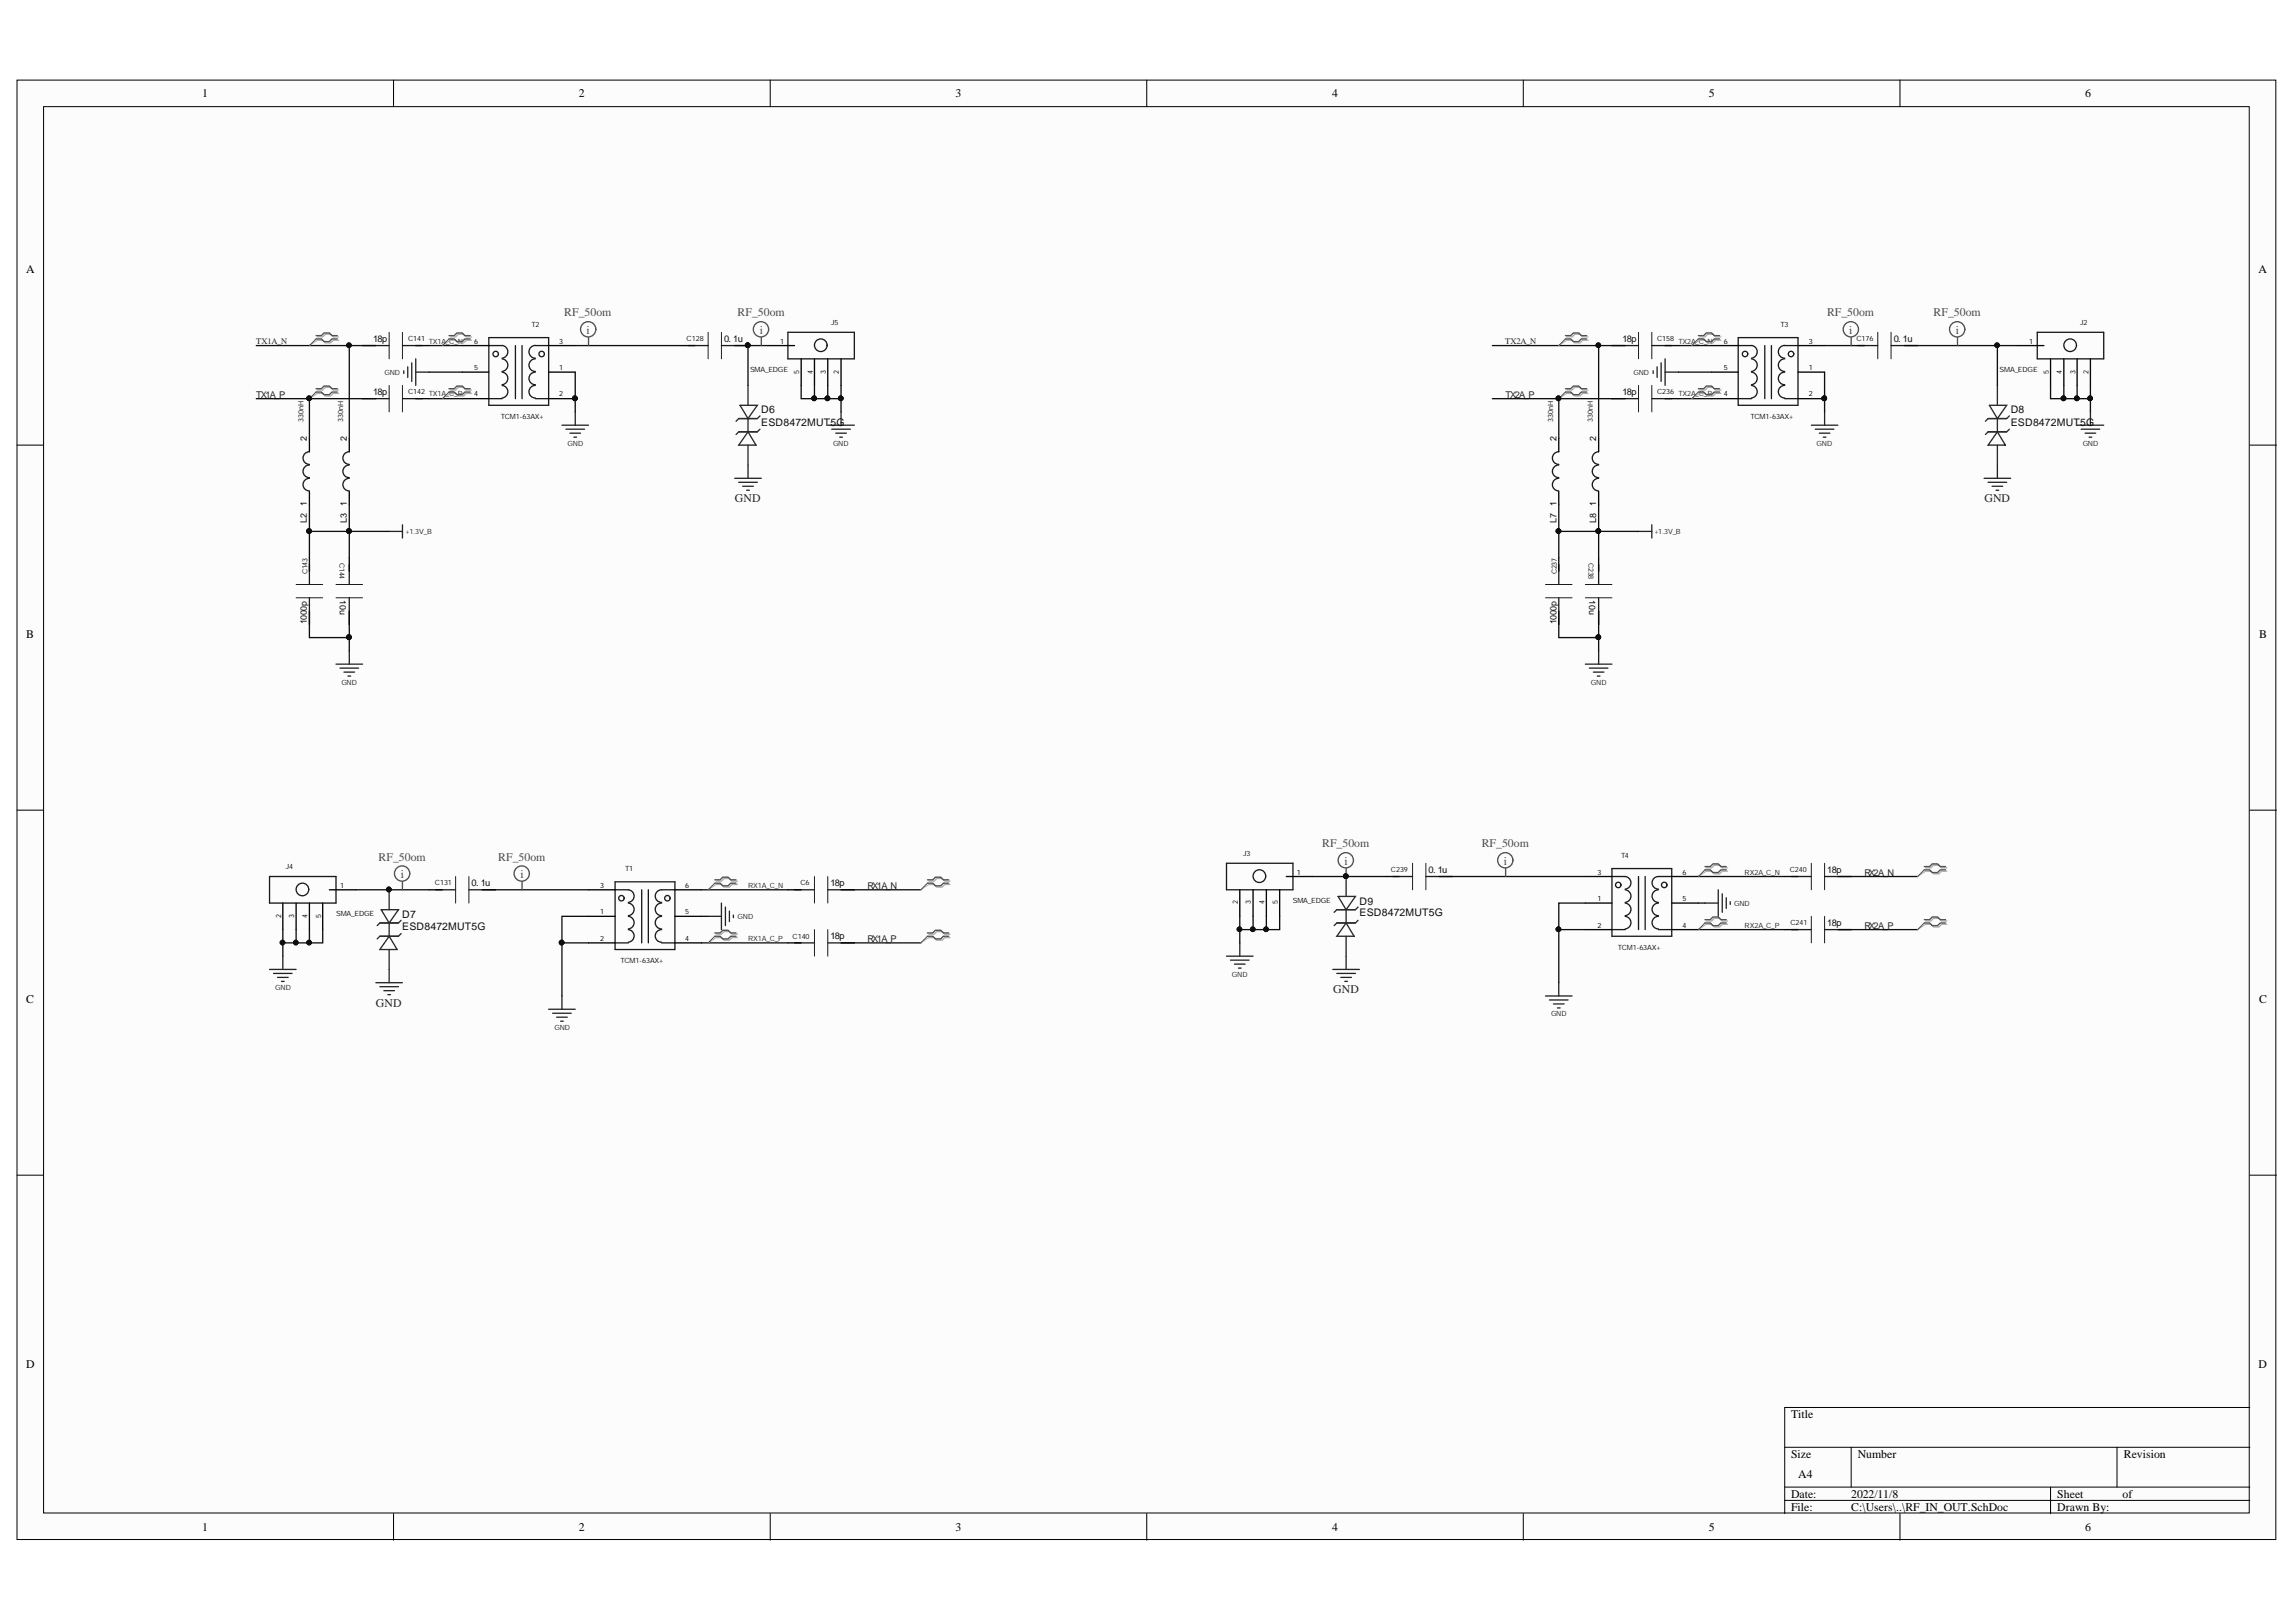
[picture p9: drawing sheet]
<svg xmlns="http://www.w3.org/2000/svg" width="297mm" height="210mm" viewBox="0 0 297 210" stroke-linecap="round" stroke-linejoin="round" font-family="sans-serif">
<defs><g id="words">
<g font-size="1.5">
<text x="26.1" y="12.6">1</text>
<text x="74.9" y="12.6">2</text>
<text x="123.6" y="12.6">3</text>
<text x="172.3" y="12.6">4</text>
<text x="221.1" y="12.6">5</text>
<text x="269.8" y="12.6">6</text>
<text x="3.4" y="35.3">A</text>
<text x="292.2" y="35.3">A</text>
<text x="3.4" y="82.6">B</text>
<text x="292.3" y="82.6">B</text>
<text x="3.4" y="129.8">C</text>
<text x="292.3" y="129.8">C</text>
<text x="3.4" y="177.1">D</text>
<text x="292.2" y="177.1">D</text>
<text x="231.7" y="183.5">Title</text>
<text x="231.7" y="188.7">Size</text>
<text x="232.6" y="191.3">A4</text>
<text x="240.3" y="188.7">Number</text>
<text x="274.8" y="188.7">Revision</text>
<text x="231.7" y="193.8">Date:</text>
<text x="231.7" y="195.5">File:</text>
<text x="239.5" y="193.8">2022/11/8</text>
<text x="239.5" y="195.5">C:\Users\..\RF_IN_OUT.SchDoc</text>
<text x="266.1" y="193.8">Sheet</text>
<text x="266.1" y="195.5">Drawn By:</text>
<text x="274.6" y="193.8">of</text>
<text x="26.1" y="198.1">1</text>
<text x="74.9" y="198.1">2</text>
<text x="123.6" y="198.1">3</text>
<text x="172.3" y="198.1">4</text>
<text x="221.1" y="198.1">5</text>
<text x="269.8" y="198.1">6</text>
</g>
<g font-size="1.5" fill="#4c4c4c">
<text x="73" y="40.9">RF_50om</text>
<text x="95.4" y="40.9">RF_50om</text>
<text x="236.4" y="40.9">RF_50om</text>
<text x="250.2" y="40.9">RF_50om</text>
<text x="75.9" y="43.2">i</text>
<text x="98.3" y="43.2">i</text>
<text x="239.2" y="43.2">i</text>
<text x="253" y="43.2">i</text>
<text x="49" y="111.4">RF_50om</text>
<text x="51.9" y="113.6">i</text>
<text x="64.5" y="111.4">RF_50om</text>
<text x="67.3" y="113.6">i</text>
<text x="171.1" y="109.6">RF_50om</text>
<text x="173.9" y="111.9">i</text>
<text x="191.7" y="109.6">RF_50om</text>
<text x="194.6" y="111.9">i</text>
</g>
<g font-size="1.5" fill="#262626">
<text x="95.1" y="65">GND</text>
<text x="256.8" y="65">GND</text>
<text x="48.6" y="130.3">GND</text>
<text x="172.5" y="128.6">GND</text>
</g>
<g font-size="1.4" fill="#0e0e0e">
<text x="98.5" y="53.5">D6</text>
<text x="260.1" y="53.5">D8</text>
<text x="98.5" y="55.1">ESD8472MUT5G</text>
<text x="260.1" y="55.1">ESD8472MUT5G</text>
<text x="52" y="118.8">D7</text>
<text x="175.9" y="117.1">D9</text>
<text x="175.9" y="118.6">ESD8472MUT5G</text>
<text x="52" y="120.4">ESD8472MUT5G</text>
</g>
<g font-size="1.2" fill="#0e0e0e">
<text x="48.3" y="44.3">18p</text>
<text x="93.7" y="44.3">0. 1u</text>
<text x="209.9" y="44.3">18p</text>
<text x="245" y="44.3">0. 1u</text>
<text x="48.3" y="51.2">18p</text>
<text x="209.9" y="51.2">18p</text>
<text x="39.7" y="67.6" transform="rotate(-90 39.7 67.6)">L2</text>
<text x="44.9" y="67.6" transform="rotate(-90 44.9 67.6)">L3</text>
<text x="201.3" y="67.6" transform="rotate(-90 201.3 67.6)">L7</text>
<text x="206.5" y="67.6" transform="rotate(-90 206.5 67.6)">L8</text>
<text x="44" y="77.7" transform="rotate(90 44 77.7)">10u</text>
<text x="205.6" y="77.7" transform="rotate(90 205.6 77.7)">10u</text>
<text x="39.7" y="80.8" transform="rotate(-90 39.7 80.8)">1000p</text>
<text x="201.3" y="80.8" transform="rotate(-90 201.3 80.8)">1000p</text>
<text x="184.8" y="113">0. 1u</text>
<text x="236.4" y="113">18p</text>
<text x="61" y="114.7">0. 1u</text>
<text x="107.4" y="114.7">18p</text>
<text x="236.4" y="119.9">18p</text>
<text x="107.4" y="121.6">18p</text>
</g>
<g font-size="1.2" fill="#262626">
<text x="33.2" y="51.5">TX1A_P</text>
<text x="194.8" y="51.5">TX2A_P</text>
<text x="241.2" y="113.3">RX2A_N</text>
<text x="112.2" y="115.1">RX1A_N</text>
<text x="112.2" y="121.9">RX1A_P</text>
<text x="241.2" y="120.2">RX2A_P</text>
</g>
<g font-size="1.2">
<text x="39.7" y="57.1" transform="rotate(-90 39.7 57.1)">2</text>
<text x="44.9" y="57.1" transform="rotate(-90 44.9 57.1)">2</text>
<text x="201.3" y="57.1" transform="rotate(-90 201.3 57.1)">2</text>
<text x="206.5" y="57.1" transform="rotate(-90 206.5 57.1)">2</text>
<text x="39.7" y="65.5" transform="rotate(-90 39.7 65.5)">1</text>
<text x="44.9" y="65.5" transform="rotate(-90 44.9 65.5)">1</text>
<text x="201.3" y="65.5" transform="rotate(-90 201.3 65.5)">1</text>
<text x="206.5" y="65.5" transform="rotate(-90 206.5 65.5)">1</text>
</g>
<g font-size="1.1" fill="#262626">
<text x="33.2" y="44.5">TX1A_N</text>
<text x="194.7" y="44.5">TX2A_N</text>
</g>
<g font-size=".9" fill="#0e0e0e">
<text x="52.8" y="44.1">C141</text>
<text x="68.8" y="42.3">T2</text>
<text x="88.8" y="44.1">C128</text>
<text x="107.5" y="42.1">J5</text>
<text x="214.4" y="44.1">C158</text>
<text x="230.4" y="42.3">T3</text>
<text x="240.2" y="44.1">C176</text>
<text x="269.1" y="42.1">J2</text>
<text x="52.8" y="51">C142</text>
<text x="97" y="48.1">SMA_EDGE</text>
<text x="214.4" y="51">C236</text>
<text x="258.7" y="48.1">SMA_EDGE</text>
<text x="39.3" y="54.6" transform="rotate(-90 39.3 54.6)">330nH</text>
<text x="44.4" y="54.6" transform="rotate(-90 44.4 54.6)">330nH</text>
<text x="64.8" y="54.3">TCM1-63AX+</text>
<text x="200.9" y="54.6" transform="rotate(-90 200.9 54.6)">330nH</text>
<text x="206.1" y="54.6" transform="rotate(-90 206.1 54.6)">330nH</text>
<text x="226.5" y="54.3">TCM1-63AX+</text>
<text x="39.8" y="74.3" transform="rotate(-90 39.8 74.3)">C143</text>
<text x="43.9" y="72.9" transform="rotate(90 43.9 72.9)">C144</text>
<text x="201.4" y="74.3" transform="rotate(-90 201.4 74.3)">C237</text>
<text x="205.5" y="72.9" transform="rotate(90 205.5 72.9)">C238</text>
<text x="37" y="112.5">J4</text>
<text x="80.9" y="112.7">T1</text>
<text x="160.8" y="110.8">J3</text>
<text x="179.9" y="112.8">C239</text>
<text x="209.7" y="111">T4</text>
<text x="231.5" y="112.8">C240</text>
<text x="43.5" y="118.5">SMA_EDGE</text>
<text x="56.3" y="114.5">C131</text>
<text x="103.5" y="114.5">C6</text>
<text x="167.3" y="116.8">SMA_EDGE</text>
<text x="231.6" y="119.7">C241</text>
<text x="80.3" y="124.7">TCM1-63AX+</text>
<text x="102.5" y="121.5">C140</text>
<text x="209.3" y="123">TCM1-63AX+</text>
</g>
<g font-size=".9" fill="#262626">
<text x="55.5" y="44.5">TX1A_C_N</text>
<text x="217.2" y="44.5">TX2A_C_N</text>
<text x="49.7" y="48.5">GND</text>
<text x="55.5" y="51.3">TX1A_C_P</text>
<text x="211.3" y="48.5">GND</text>
<text x="217.2" y="51.3">TX2A_C_P</text>
<text x="73.4" y="57.7">GND</text>
<text x="107.8" y="57.7">GND</text>
<text x="235" y="57.7">GND</text>
<text x="269.4" y="57.7">GND</text>
<text x="52.5" y="69.1">+1.3V_B</text>
<text x="214" y="69.1">+1.3V_B</text>
<text x="44.2" y="88.6">GND</text>
<text x="205.8" y="88.6">GND</text>
<text x="225.7" y="113.2">RX2A_C_N</text>
<text x="95.4" y="118.9">GND</text>
<text x="96.8" y="114.9">RX1A_C_N</text>
<text x="224.4" y="117.2">GND</text>
<text x="96.8" y="121.8">RX1A_C_P</text>
<text x="225.7" y="120">RX2A_C_P</text>
<text x="35.6" y="128.1">GND</text>
<text x="159.4" y="126.5">GND</text>
<text x="200.7" y="131.5">GND</text>
<text x="71.7" y="133.3">GND</text>
</g>
<g font-size=".9">
<text x="61.3" y="47.9">5</text>
<text x="61.3" y="44.5">6</text>
<text x="72.3" y="44.5">3</text>
<text x="72.3" y="47.9">1</text>
<text x="100.9" y="44.5">1</text>
<text x="223" y="47.9">5</text>
<text x="223" y="44.5">6</text>
<text x="234" y="44.5">3</text>
<text x="234" y="47.9">1</text>
<text x="262.5" y="44.5">1</text>
<text x="61.3" y="51.3">4</text>
<text x="72.3" y="51.3">2</text>
<text x="103.4" y="48.3" transform="rotate(-90 103.4 48.3)">5</text>
<text x="105.2" y="48.3" transform="rotate(-90 105.2 48.3)">4</text>
<text x="106.8" y="48.3" transform="rotate(-90 106.8 48.3)">3</text>
<text x="108.5" y="48.3" transform="rotate(-90 108.5 48.3)">2</text>
<text x="223" y="51.3">4</text>
<text x="234" y="51.3">2</text>
<text x="265" y="48.3" transform="rotate(-90 265 48.3)">5</text>
<text x="266.7" y="48.3" transform="rotate(-90 266.7 48.3)">4</text>
<text x="268.5" y="48.3" transform="rotate(-90 268.5 48.3)">3</text>
<text x="270.2" y="48.3" transform="rotate(-90 270.2 48.3)">2</text>
<text x="167.8" y="113.2">1</text>
<text x="206.7" y="113.2">3</text>
<text x="217.7" y="113.2">6</text>
<text x="36.4" y="118.8" transform="rotate(-90 36.4 118.8)">2</text>
<text x="38.1" y="118.8" transform="rotate(-90 38.1 118.8)">3</text>
<text x="39.8" y="118.8" transform="rotate(-90 39.8 118.8)">4</text>
<text x="41.5" y="118.8" transform="rotate(-90 41.5 118.8)">5</text>
<text x="44" y="114.9">1</text>
<text x="77.7" y="114.9">3</text>
<text x="77.7" y="118.3">1</text>
<text x="88.7" y="118.3">5</text>
<text x="88.7" y="114.9">6</text>
<text x="160.1" y="117" transform="rotate(-90 160.1 117)">2</text>
<text x="161.8" y="117" transform="rotate(-90 161.8 117)">3</text>
<text x="163.6" y="117" transform="rotate(-90 163.6 117)">4</text>
<text x="165.3" y="117" transform="rotate(-90 165.3 117)">5</text>
<text x="206.7" y="116.6">1</text>
<text x="217.7" y="116.6">5</text>
<text x="77.7" y="121.8">2</text>
<text x="88.7" y="121.8">4</text>
<text x="206.7" y="120">2</text>
<text x="217.7" y="120">4</text>
</g>
</g></defs>
<g fill="#fcfcfc" stroke="#000" stroke-width=".13">
<path d="M2.2 10.4h292.2v188.8h-292.2z"/>
<path d="M5.6 13.8h285.4v182h-285.4z"/>
</g>
<g fill="none" stroke="#000" stroke-width=".13">
<path d="M50.9 10.4v3.4M99.6 10.4v3.4M148.4 10.4v3.4M197.1 10.4v3.4M245.8 10.4v3.4M2.2 57.6h3.4M291.1 57.6h3.4M2.2 104.8h3.4M291.1 104.8h3.4M2.2 152.1h3.4M291.1 152.1h3.4M50.9 195.9v3.4"/>
<path d="M99.6 195.9v3.4M148.4 195.9v3.4M197.1 195.9v3.4M230.9 187.3h60.2M230.9 192.4h60.2M230.9 194.2h60.2M239.5 187.3v5.1M245.8 195.9v3.4M265.3 192.4v3.5M273.9 187.3v5.1M291.1 182.1h-60.2v13.8"/>
</g>
<g fill="none" stroke="#1c1c1c" stroke-width=".17">
<path d="M40 58.5a.82 .82 0 0 0-.8 .8 .82 .82 0 0 0 .8 .8M45.2 58.5a.82 .82 0 0 0-.8 .8 .82 .82 0 0 0 .8 .8M46.9 51.6h3.4M46.9 44.7h3.4M52.1 51.6h2.5M52.1 44.7h2.5M63.2 51.6h1.8M63.2 44.7h1.8M63.2 43.7h7.8v8.8h-7.8zM65 49.9a.82 .82 0 0 1 .7 .8 .82 .82 0 0 1-.7 .8M65 48.2a.82 .82 0 0 1 .7 .8 .82 .82 0 0 1-.7 .8M65 46.4a.82 .82 0 0 1 .7 .9 .82 .82 0 0 1-.7 .8"/>
<path d="M65 44.7a.83 .83 0 0 1 .7 .8 .83 .83 0 0 1-.7 .8M66.7 44.7v6.9M67.5 44.7v6.9M69.3 48.2a.82 .82 0 0 0-.9 .8 .82 .82 0 0 0 .9 .8M69.3 49.9a.82 .82 0 0 0-.9 .8 .82 .82 0 0 0 .9 .8M69.3 46.4a.82 .82 0 0 0-.9 .9 .82 .82 0 0 0 .9 .8M69.3 51.6h1.7M69.3 44.7h1.7M69.3 44.7a.82 .82 0 0 0-.9 .8 .82 .82 0 0 0 .9 .9M89 44.7h2.6M93.3 44.7h3.5M101.9 43h8.6v3.4h-8.6z"/>
<path d="M201.7 58.5a.82 .82 0 0 0-.9 .8 .82 .82 0 0 0 .9 .8M206.8 58.5a.82 .82 0 0 0-.8 .8 .82 .82 0 0 0 .8 .8M208.5 51.6h3.5M208.5 44.7h3.5M213.7 51.6h2.6M213.7 44.7h2.6M224.9 51.6h1.7M224.9 44.7h1.7M224.9 43.7h7.7v8.8h-7.7zM226.6 49.9a.82 .82 0 0 1 .7 .8 .82 .82 0 0 1-.7 .8M226.6 48.2a.82 .82 0 0 1 .7 .8 .82 .82 0 0 1-.7 .8M226.6 46.4a.82 .82 0 0 1 .7 .9 .82 .82 0 0 1-.7 .8"/>
<path d="M226.6 44.7a.83 .83 0 0 1 .7 .8 .83 .83 0 0 1-.7 .8M228.3 44.7v6.9M229.2 44.7v6.9M230.9 48.2a.82 .82 0 0 0-.8 .8 .82 .82 0 0 0 .8 .8M230.9 49.9a.82 .82 0 0 0-.8 .8 .82 .82 0 0 0 .8 .8M230.9 46.4a.82 .82 0 0 0-.8 .9 .82 .82 0 0 0 .8 .8M230.9 51.6h1.7M230.9 44.7h1.7M230.9 44.7a.82 .82 0 0 0-.8 .8 .82 .82 0 0 0 .8 .9M240.4 44.7h2.5M244.6 44.7h3.5M263.6 43h8.6v3.4h-8.6z"/>
<path d="M40 61.9a.82 .82 0 0 0-.8 .8 .82 .82 0 0 0 .8 .8M40 60.2a.82 .82 0 0 0-.8 .8 .82 .82 0 0 0 .8 .8M40 73.1v2.5M40 77.4v3.4M45.2 61.9a.82 .82 0 0 0-.8 .8 .82 .82 0 0 0 .8 .8M45.2 60.2a.82 .82 0 0 0-.8 .8 .82 .82 0 0 0 .8 .8M45.2 73.1v2.5M45.2 77.4v3.4M201.7 61.9a.82 .82 0 0 0-.9 .8 .82 .82 0 0 0 .9 .8M201.7 60.2a.82 .82 0 0 0-.9 .8 .82 .82 0 0 0 .9 .8M201.7 73.1v2.5M201.7 77.4v3.4"/>
<path d="M206.8 61.9a.82 .82 0 0 0-.8 .8 .82 .82 0 0 0 .8 .8M206.8 60.2a.82 .82 0 0 0-.8 .8 .82 .82 0 0 0 .8 .8M206.8 73.1v2.5M206.8 77.4v3.4M34.9 113.4h8.6v3.5h-8.6zM56.4 115.1h2.5M60.7 115.1h3.4M79.6 115.1l1.7 .1a.82 .82 0 0 1 .7 .8 .82 .82 0 0 1-.7 .8M79.6 114.1h7.7v8.8h-7.7zM81.3 118.6a.82 .82 0 0 1 .7 .8 .82 .82 0 0 1-.7 .8M81.3 116.9a.82 .82 0 0 1 .7 .8 .82 .82 0 0 1-.7 .8M83 115.1v6.9"/>
<path d="M83.9 115.1v6.9M85.6 118.6a.82 .82 0 0 0-.8 .8 .82 .82 0 0 0 .8 .8M85.6 116.9a.82 .82 0 0 0-.8 .8 .82 .82 0 0 0 .8 .8M87.3 115.1h-1.7a.82 .82 0 0 0-.8 .9 .82 .82 0 0 0 .8 .8M102.8 115.1h2.6M107.1 115.1h3.4M158.7 111.7h8.6v3.4h-8.6zM180.2 113.4h2.5M184.5 113.4h3.4M208.5 113.4h1.8a.82 .82 0 0 1 .7 .8 .82 .82 0 0 1-.7 .9M208.5 112.4h7.8v8.8h-7.8zM210.3 116.9a.82 .82 0 0 1 .7 .8 .82 .82 0 0 1-.7 .8"/>
<path d="M210.3 118.6a.82 .82 0 0 1 .7 .8 .82 .82 0 0 1-.7 .8M210.3 115.2a.82 .82 0 0 1 .7 .8 .82 .82 0 0 1-.7 .8M212 113.4v6.9M212.8 113.4v6.9M214.6 118.6a.82 .82 0 0 0-.9 .8 .82 .82 0 0 0 .9 .8M214.6 116.9a.82 .82 0 0 0-.9 .8 .82 .82 0 0 0 .9 .8M214.6 115.1a.82 .82 0 0 0-.9 .9 .82 .82 0 0 0 .9 .8M216.3 113.4h-1.7a.82 .82 0 0 0-.9 .8 .82 .82 0 0 0 .9 .9M231.8 113.4h2.5M236.1 113.4h3.4M79.6 122h1.7M81.3 120.3a.82 .82 0 0 1 .7 .8 .82 .82 0 0 1-.7 .8"/>
<path d="M85.6 120.3a.82 .82 0 0 0-.8 .8 .82 .82 0 0 0 .8 .8M85.6 122h1.7M102.8 122h2.6M107.1 122h3.4M208.5 120.3h1.8M214.6 120.3h1.7M231.8 120.3h2.5M236.1 120.3h3.4"/>
<circle cx="64.1" cy="45.8" r=".35"/>
<circle cx="70.1" cy="45.8" r=".35"/>
<circle cx="106.2" cy="44.7" r=".82"/>
<circle cx="225.8" cy="45.8" r=".35"/>
<circle cx="231.7" cy="45.8" r=".35"/>
<circle cx="267.8" cy="44.7" r=".82"/>
<circle cx="39.1" cy="115.1" r=".82"/>
<circle cx="80.4" cy="116.2" r=".35"/>
<circle cx="86.3" cy="116.2" r=".35"/>
<circle cx="162.9" cy="113.4" r=".82"/>
<circle cx="209.4" cy="114.5" r=".35"/>
<circle cx="215.3" cy="114.5" r=".35"/>
</g>
<g fill="none" stroke="#000" stroke-width=".17">
<path d="M40 56.7v1.8M45.2 56.7v1.8M46.9 44.7h1.7M46.9 51.6h1.7M53.8 44.7h1.7M53.8 51.6h1.7M59.8 44.7h3.4M59.8 48.2h3.4M59.8 51.6h3.4M71 44.7h3.4M71 48.2h3.4M71 51.6h3.4"/>
<path d="M88.2 44.7h1.7M95.1 44.7h1.7M99.4 44.7h3.4M103.7 46.4v3.5M105.4 46.4v3.5M107.1 46.4v3.5M108.8 46.4v3.5M201.7 56.7v1.8M206.8 56.7v1.8M208.5 44.7h1.8M208.5 51.6h1.8M215.4 44.7h1.7"/>
<path d="M215.4 51.6h1.7M221.4 44.7h3.5M221.4 48.2h3.5M221.4 51.6h3.5M232.6 44.7h3.5M232.6 48.2h3.5M232.6 51.6h3.5M239.5 44.7h1.7M246.4 44.7h1.7M261 44.7h3.4M265.3 46.4v3.5M267 46.4v3.5"/>
<path d="M268.7 46.4v3.5M270.4 46.4v3.5M40 63.6v1.7M40 72.2v1.7M40 79.1v1.7M45.2 63.6v1.7M45.2 72.2v1.7M45.2 79.1v1.7M201.7 63.6v1.7M201.7 72.2v1.7M201.7 79.1v1.7M206.8 63.6v1.7"/>
<path d="M206.8 72.2v1.7M206.8 79.1v1.7M36.6 116.9v3.4M38.3 116.9v3.4M40 116.9v3.4M41.7 116.9v3.4M42.6 115.1h3.4M55.5 115.1h1.7M62.4 115.1h1.7M76.1 115.1h3.5M76.1 118.6h3.5M87.3 115.1h3.5"/>
<path d="M87.3 118.6h3.5M101.9 115.1h1.8M108.8 115.1h1.7M160.4 115.1v3.5M162.1 115.1v3.5M163.8 115.1v3.5M165.6 115.1v3.5M166.4 113.4h3.5M179.3 113.4h1.7M186.2 113.4h1.7M205.1 113.4h3.4M205.1 116.9h3.4"/>
<path d="M216.3 113.4h3.4M216.3 116.9h3.4M230.9 113.4h1.7M237.8 113.4h1.7M76.1 122h3.5M87.3 122h3.5M101.9 122h1.8M108.8 122h1.7M205.1 120.3h3.4M216.3 120.3h3.4M230.9 120.3h1.7M237.8 120.3h1.7"/>
</g>
<g fill="#0e0e0e" stroke="#0e0e0e" stroke-width=".13">
<circle cx="74.4" cy="51.5" r=".3"/>
<circle cx="96.7" cy="44.7" r=".3"/>
<circle cx="50.3" cy="115.1" r=".3"/>
<circle cx="236" cy="51.5" r=".3"/>
<circle cx="174.1" cy="113.4" r=".3"/>
<circle cx="72.7" cy="122" r=".3"/>
<circle cx="45.1" cy="82.5" r=".31"/>
<circle cx="107" cy="51.5" r=".3"/>
<circle cx="108.8" cy="51.5" r=".3"/>
<circle cx="105.3" cy="51.5" r=".3"/>
<circle cx="45.1" cy="68.7" r=".3"/>
<circle cx="40" cy="68.7" r=".3"/>
<circle cx="40" cy="51.5" r=".3"/>
<circle cx="45.1" cy="44.7" r=".3"/>
<circle cx="38.3" cy="122" r=".3"/>
<circle cx="40" cy="122" r=".3"/>
<circle cx="36.5" cy="122" r=".3"/>
<circle cx="201.6" cy="120.3" r=".3"/>
<circle cx="206.8" cy="82.5" r=".31"/>
<circle cx="268.7" cy="51.5" r=".3"/>
<circle cx="270.4" cy="51.5" r=".3"/>
<circle cx="267" cy="51.5" r=".3"/>
<circle cx="206.8" cy="68.7" r=".3"/>
<circle cx="201.6" cy="68.7" r=".3"/>
<circle cx="201.6" cy="51.5" r=".3"/>
<circle cx="206.8" cy="44.7" r=".3"/>
<circle cx="162.1" cy="120.3" r=".3"/>
<circle cx="163.8" cy="120.3" r=".3"/>
<circle cx="160.4" cy="120.3" r=".3"/>
<circle cx="258.4" cy="44.7" r=".3"/>
</g>
<g fill="none" stroke="#1c1c1c" stroke-width=".13">
<path d="M50.3 43v3.4M50.3 49.9v3.4M52.1 43v3.4M52.1 49.9v3.4M91.6 43v3.4M93.3 43v3.4M212 43v3.4M212 49.9v3.4M213.7 43v3.4M213.7 49.9v3.4M242.9 43v3.4M244.6 43v3.4"/>
<path d="M38.3 75.6h3.4M38.3 77.4h3.4M43.5 75.6h3.4M43.5 77.4h3.4M199.9 75.6h3.5M199.9 77.4h3.5M205.1 75.6h3.4M205.1 77.4h3.4M58.9 113.4v3.5M60.7 113.4v3.5M105.4 113.4v3.5M107.1 113.4v3.5"/>
<path d="M182.7 111.7v3.4M184.5 111.7v3.4M234.3 111.7v3.4M234.3 118.6v3.4M236.1 111.7v3.4M236.1 118.6v3.4M105.4 120.3v3.4M107.1 120.3v3.4"/>
</g>
<g fill="none" stroke="#262626" stroke-width=".17">
<path d="M52.2 48v.3M52.8 47.5v1.3M53.3 47v2.4M53.8 46.4v3.5M53.8 48.2h1.7M72.7 55h3.4M73.2 55.5h2.4M73.7 56.1h1.4M74.2 56.6h.4M74.4 53.3v1.7M107.1 55h3.4M107.6 55.5h2.4"/>
<path d="M108.1 56.1h1.4M108.6 56.6h.4M108.8 53.3v1.7M213.9 48v.3M214.4 47.5v1.3M214.9 47v2.4M215.4 48.2h1.7M215.4 46.4v3.5M234.3 55h3.5M234.8 55.5h2.5M235.4 56.1h1.3M235.9 56.6h.3"/>
<path d="M236.1 53.3v1.7M268.7 55h3.5M269.2 55.5h2.4M269.8 56.1h1.3M270.3 56.6h.3M270.4 53.3v1.7M50.3 68.8h1.8M52.1 67.9v1.7M95.1 61.9h3.4M95.6 62.4h2.4M96.1 62.9h1.4M96.6 63.4h.3"/>
<path d="M96.8 60.2v1.7M212 68.8h1.7M213.7 67.9v1.7M256.7 61.9h3.4M257.2 62.4h2.4M257.7 62.9h1.4M258.2 63.4h.4M258.4 60.2v1.7M43.5 85.9h3.4M44 86.5h2.4M44.5 87h1.4M45 87.5h.4"/>
<path d="M45.2 84.2v1.7M205.1 85.9h3.4M205.6 86.5h2.4M206.1 87h1.4M206.6 87.5h.4M206.8 84.2v1.7M91.6 118.6h1.7M93.3 116.9v3.4M93.8 117.4v2.4M94.4 117.9v1.4M94.9 118.4v.4M220.6 116.9h1.7"/>
<path d="M222.3 115.1v3.5M222.8 115.7v2.4M223.3 116.2v1.4M223.8 116.7v.3M34.9 125.5h3.4M35.4 126h2.4M35.9 126.5h1.4M36.4 127h.4M36.6 123.7v1.8M48.6 127.2h3.5M49.1 127.7h2.4M49.7 128.2h1.3"/>
<path d="M50.2 128.7h.3M50.3 125.5v1.7M71 130.6h3.4M71.5 131.1h2.4M72 131.6h1.4M72.5 132.2h.4M72.7 128.9v1.7M158.7 123.7h3.4M159.2 124.3h2.4M159.7 124.8h1.4M160.2 125.3h.4M160.4 122v1.7"/>
<path d="M172.4 125.5h3.5M172.9 126h2.5M173.5 126.5h1.3M174 127h.3M174.2 123.7v1.8M199.9 128.9h3.5M200.5 129.4h2.4M201 129.9h1.4M201.5 130.4h.3M201.7 127.2v1.7"/>
</g>
<g fill="none" stroke="#292929" stroke-width=".17">
<path d="M95.6 54.2h2.4M95.6 55.9h2.4M95.7 52.5h2.3l-1.2 1.7zM96.8 55.9l1 1.7h-2.2zM96.8 49.9v2.6M96.8 54.2v1.7M96.8 57.6v2.6M98.3 53.8l-.3 .4h-2.4l-.4 .3M98.3 55.5l-.3 .4h-2.4l-.4 .3M257.2 54.2h2.4M257.2 55.9h2.4M257.4 52.5h2.2l-1.2 1.7z"/>
<path d="M258.4 55.9l1 1.7h-2.2zM258.4 49.9v2.6M258.4 54.2v1.7M258.4 57.6v2.6M260 53.8l-.4 .4h-2.4l-.3 .3M260 55.5l-.4 .4h-2.4l-.3 .3M49.1 119.4h2.4M49.3 117.7h2.2l-1.2 1.7zM50.3 115.1v2.6M50.3 119.4v1.8M51.9 119.1l-.4 .3h-2.4l-.3 .4M172.9 119.4h2.5"/>
<path d="M172.9 117.7h2.5M173.1 116h2.3l-1.2 1.7zM174.2 119.4l1 1.8h-2.3zM174.2 113.4v2.6M174.2 117.7v1.7M175.7 117.4l-.3 .3h-2.5l-.3 .4M175.7 119.1l-.3 .3h-2.5l-.3 .4M49.1 121.2h2.4M50.3 121.2l1.1 1.7h-2.3zM50.3 122.9v2.6M51.9 120.8l-.4 .4h-2.4l-.3 .3M174.2 121.2v2.5"/>
</g>
<g fill="none" stroke="#0e0e0e" stroke-width=".17">
<path d="M33.2 51.6h13.7M33.2 44.7h13.7M40 51.6v5.1M45.2 44.7v12M55.5 48.2h4.3M55.5 51.6h4.3M55.5 44.7h4.3M74.4 48.2v5.1M74.4 44.7h13.8M99.4 44.7h-2.6v5.2M103.7 49.9v1.7h1.7M105.4 51.6h3.4"/>
<path d="M105.4 49.9v1.7M107.1 49.9v1.7M108.8 49.9v3.4M193.1 44.7h15.4M193.1 51.6h15.4M201.7 51.6v5.1M206.8 44.7v12M217.1 48.2h4.3M217.1 51.6h4.3M217.1 44.7h4.3M236.1 44.7h3.4M236.1 48.2v5.1"/>
<path d="M248.1 44.7h10.3M261 44.7h-2.6v5.2M265.3 49.9v1.7h1.7M267 51.6h3.4M267 49.9v1.7M268.7 49.9v1.7M270.4 49.9v3.4M40 65.3v6.9M40 68.8h10.3M45.2 65.3v6.9M201.7 68.8h10.3M201.7 65.3v6.9"/>
<path d="M206.8 65.3v6.9M40 80.8v1.7h5.2M45.2 80.8v3.4M201.7 80.8v1.7h5.1M206.8 80.8v3.4M46 115.1h9.5M64.1 115.1h12M76.1 118.6h-3.4v3.4M90.8 118.6h.8M90.8 115.1h11.1M110.5 115.1h8.6M160.4 118.6v1.7"/>
<path d="M162.1 118.6v1.7M163.8 118.6v1.7M165.6 118.6v1.7h-5.2v1.7M169.9 113.4h9.4M187.9 113.4h17.2M205.1 116.9h-3.4v3.4M219.7 116.9h.9M219.7 113.4h11.2M239.5 113.4h8.6M36.6 120.3v1.7M38.3 120.3v1.7M40 120.3v1.7"/>
<path d="M41.7 120.3v1.7h-5.1v1.7M72.7 122h3.4M72.7 122v6.9M90.8 122h11.1M110.5 122h8.6M201.7 120.3h3.4M201.7 120.3v6.9M219.7 120.3h11.2M239.5 120.3h8.6"/>
</g>
<g fill="none" stroke="#aeaeae" stroke-width=".17">
<path d="M41.1 43.6h.6l.4-.3h.7l.3 .3h.7M41.1 44h.6l.4 .4h.7l.3-.4h.7M41.1 50.5h.6l.4-.4h.7l.3 .4h.7M41.1 50.9h.6l.4 .3h.7l.3-.3h.7M58.3 43.6h.6l.4-.3h.7l.3 .3h.7M58.3 44h.6l.4 .4h.7l.3-.4h.7M58.3 50.5h.6l.4-.4h.7l.3 .4h.7M58.3 50.9h.6l.4 .3h.7l.3-.3h.7M202.7 43.6h.7l.3-.3h.7l.4 .3h.6M202.7 44h.7l.3 .4h.7l.4-.4h.6M202.7 50.5h.7l.3-.4h.7l.4 .4h.6M202.7 50.9h.7l.3 .3h.7l.4-.3h.6"/>
<path d="M219.9 43.6h.7l.3-.3h.7l.4 .3h.6M219.9 44h.7l.3 .4h.7l.4-.4h.6M219.9 50.5h.7l.3-.4h.7l.4 .4h.6M219.9 50.9h.7l.3 .3h.7l.4-.3h.6M92.6 114h.7l.4-.3h.7l.3 .3h.7M92.6 114.5h.7l.4 .3h.7l.3-.3h.7M120.2 114h.6l.4-.3h.7l.3 .3h.7M120.2 114.5h.6l.4 .3h.7l.3-.3h.7M220.7 112.3h.7l.4-.3h.7l.3 .3h.7M220.7 112.7h.7l.4 .4h.7l.3-.4h.7M220.7 119.2h.7l.4-.4h.7l.3 .4h.7M220.7 119.6h.7l.4 .4h.7l.3-.4h.7"/>
<path d="M249.1 112.3h.7l.4-.3h.6l.4 .3h.7M249.1 112.7h.7l.4 .4h.6l.4-.4h.7M249.1 119.2h.7l.4-.4h.6l.4 .4h.7M249.1 119.6h.7l.4 .4h.6l.4-.4h.7M92.6 120.9h.7l.4-.3h.7l.3 .3h.7M92.6 121.3h.7l.4 .4h.7l.3-.4h.7M120.2 120.9h.6l.4-.3h.7l.3 .3h.7M120.2 121.3h.6l.4 .4h.7l.3-.4h.7"/>
</g>
<g fill="none" stroke="#aeaeae" stroke-width=".13">
<path d="M41.1 44l-1.1 .7M41.1 50.9l-1.1 .7M58.3 44l-1.1 .7M58.3 50.9l-1.1 .7M202.7 44l-1 .7M202.7 50.9l-1 .7M219.9 44l-1 .7M219.9 50.9l-1 .7M92.6 114.5l-1 .6M120.2 114.5l-1.1 .6M220.7 112.7l-1 .7M220.7 119.6l-1 .7"/>
<path d="M249.1 112.7l-1 .7M249.1 119.6l-1 .7M92.6 121.3l-1 .7M120.2 121.3l-1.1 .7"/>
</g>
<g fill="none" stroke="#4c4c4c" stroke-width=".17">
<path d="M40.9 43.4h.7l.3-.3h.7l.4 .3h.6M40.9 43.9h.7l.3 .3h.7l.4-.3h.6M40.9 50.3h.7l.3-.3h.7l.4 .3h.6M40.9 50.7h.7l.3 .4h.7l.4-.4h.6M58.1 43.4h.7l.3-.3h.7l.3 .3h.7M58.1 43.9h.7l.3 .3h.7l.3-.3h.7M58.1 50.3h.7l.3-.3h.7l.3 .3h.7M58.1 50.7h.7l.3 .4h.7l.3-.4h.7M76.1 43.7v1M98.5 43.7v1M202.5 43.4h.7l.4-.3h.6l.4 .3h.7M202.5 43.9h.7l.4 .3h.6l.4-.3h.7"/>
<path d="M202.5 50.3h.7l.4-.3h.6l.4 .3h.7M202.5 50.7h.7l.4 .4h.6l.4-.4h.7M219.7 43.4h.7l.3-.3h.7l.4 .3h.7M219.7 43.9h.7l.3 .3h.7l.4-.3h.7M219.7 50.3h.7l.3-.3h.7l.4 .3h.7M219.7 50.7h.7l.3 .4h.7l.4-.4h.7M239.5 43.7v1M253.2 43.7v1M52.1 114.1v1M67.5 114.1v1M92.5 113.9h.7l.3-.4h.7l.3 .4h.7M92.5 114.3h.7l.3 .3h.7l.3-.3h.7"/>
<path d="M120 113.9h.7l.3-.4h.7l.3 .4h.7M120 114.3h.7l.3 .3h.7l.3-.3h.7M174.2 112.4v1M194.8 112.4v1M220.6 112.1h.7l.3-.3h.7l.3 .3h.7M220.6 112.6h.7l.3 .3h.7l.3-.3h.7M220.6 119h.7l.3-.3h.7l.3 .3h.7M220.6 119.4h.7l.3 .4h.7l.3-.4h.7M248.9 112.1h.7l.4-.3h.7l.3 .3h.7M248.9 112.6h.7l.4 .3h.7l.3-.3h.7M248.9 119h.7l.4-.3h.7l.3 .3h.7M248.9 119.4h.7l.4 .4h.7l.3-.4h.7"/>
<path d="M92.5 120.7h.7l.3-.3h.7l.3 .3h.7M92.5 121.2h.7l.3 .3h.7l.3-.3h.7M120 120.7h.7l.3-.3h.7l.3 .3h.7M120 121.2h.7l.3 .3h.7l.3-.3h.7"/>
<circle cx="76.1" cy="42.6" r=".99"/>
<circle cx="98.4" cy="42.6" r=".99"/>
<circle cx="239.4" cy="42.6" r=".99"/>
<circle cx="253.2" cy="42.6" r=".99"/>
<circle cx="52" cy="113" r=".99"/>
<circle cx="67.5" cy="113" r=".99"/>
<circle cx="174.1" cy="111.3" r=".99"/>
<circle cx="194.7" cy="111.3" r=".99"/>
</g>
<g fill="none" stroke="#4c4c4c" stroke-width=".13">
<path d="M40.9 43.9l-.9 .8M40.9 50.7l-.9 .9M58.1 43.9l-.9 .8M58.1 50.7l-.9 .9M202.5 43.9l-.8 .8M202.5 50.7l-.8 .9M219.7 43.9l-.8 .8M219.7 50.7l-.8 .9M92.5 114.3l-.9 .8M120 114.3l-.9 .8M220.6 112.6l-.9 .8M220.6 119.4l-.9 .9"/>
<path d="M248.9 112.6l-.8 .8M248.9 119.4l-.8 .9M92.5 121.2l-.9 .8M120 121.2l-.9 .8"/>
</g>
<use href="#words"/>
</svg>
